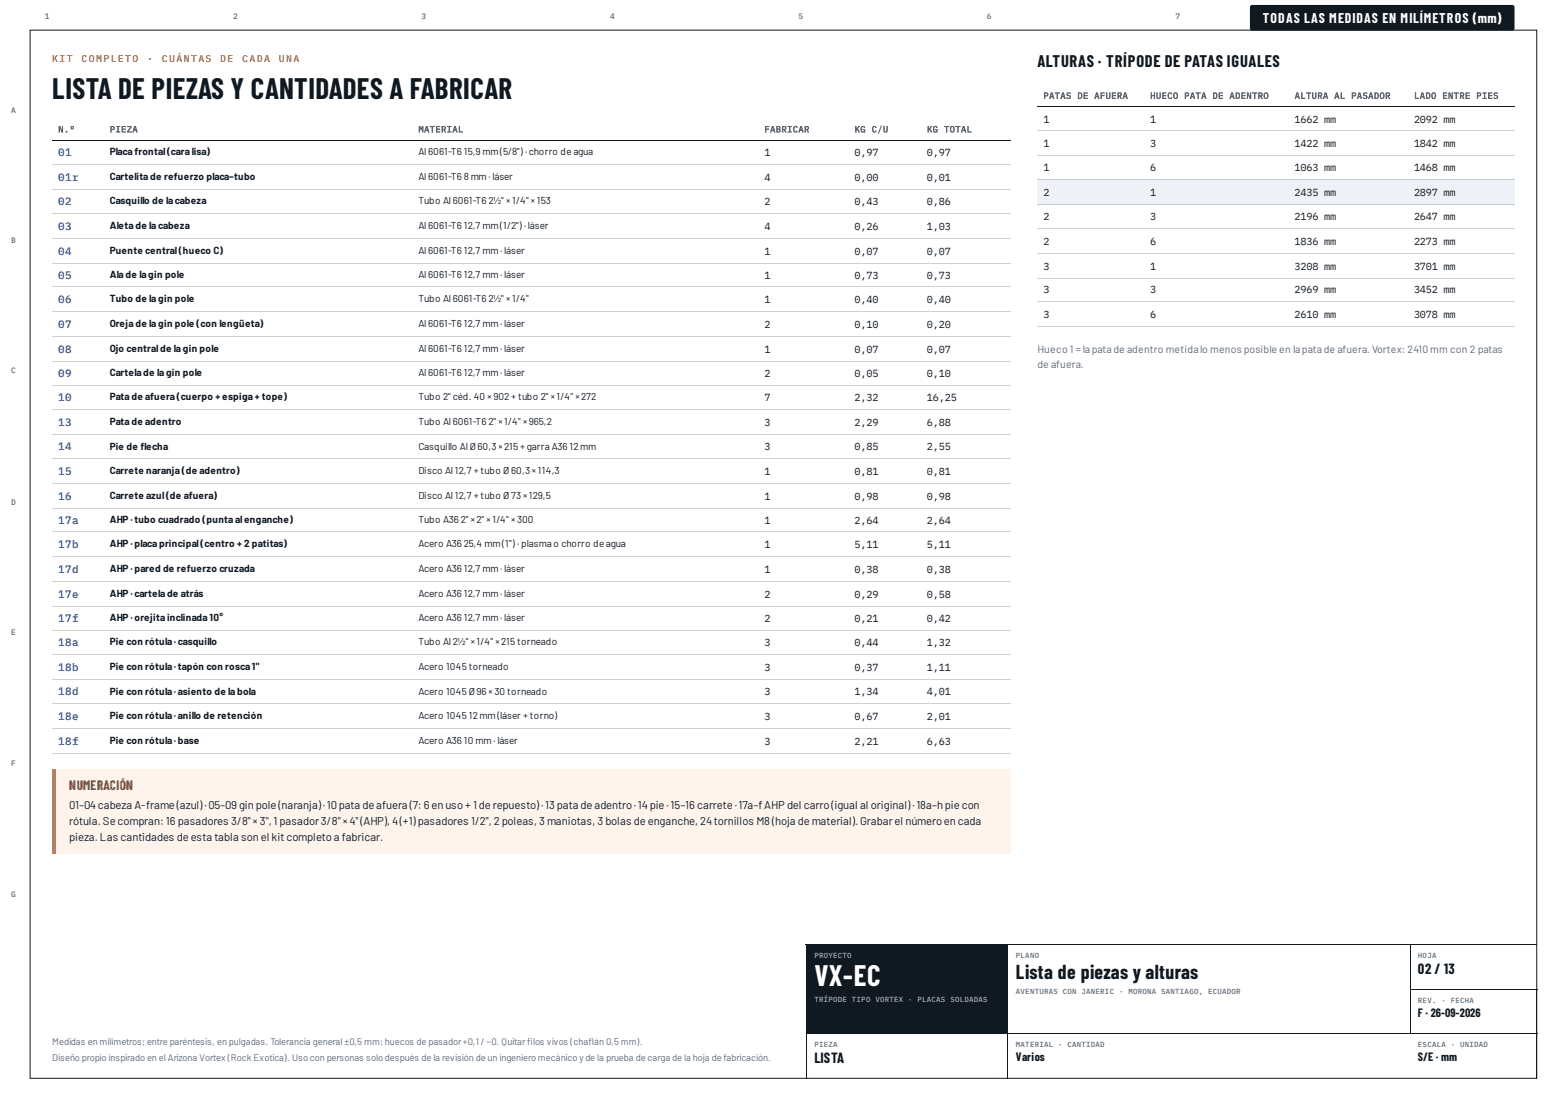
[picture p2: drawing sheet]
<svg xmlns="http://www.w3.org/2000/svg" width="420mm" height="297mm" viewBox="0 0 420 297" stroke-linecap="round" stroke-linejoin="round" font-family="sans-serif">
<defs><g id="words">
<text font-size="7.8" fill="#101820" x="14" y="26.5">LISTA DE PIEZAS Y CANTIDADES A FABRICAR</text>
<text font-size="7.8" fill="#fff" x="218.3" y="264.1">VX-EC</text>
<text font-size="5.3" fill="#101820" x="272.3" y="262.2">Lista de piezas y alturas</text>
<text font-size="4.4" fill="#101820" x="278" y="18">ALTURAS · TRÍPODE DE PATAS IGUALES</text>
<g font-size="3.9" fill="#101820">
<text x="380" y="260.9">02 / 13</text>
<text x="218.3" y="284.7">LISTA</text>
</g>
<text font-size="3.7" fill="#fff" x="338.4" y="6.1">TODAS LAS MEDIDAS EN MILÍMETROS (mm)</text>
<text font-size="3.5" fill="#9a3a07" x="18.6" y="211.7">NUMERACIÓN</text>
<g font-size="3.2" fill="#101820">
<text x="380" y="272.3">F · 26-09-2026</text>
<text x="272.3" y="284.2">Varios</text>
<text x="380" y="284.2">S/E · mm</text>
</g>
<g font-size="3" fill="#101820">
<text x="18.6" y="216.7">01–04cabeza A-frame(azul) ·05–09 ginpole(naranja) ·10pata deafuera (7: 6 enuso+ 1 derepuesto) ·13 pata deadentro·14pie·15–16 carrete·17a–fAHP del carro(igual al original) ·18a–hpiecon</text>
<text x="18.6" y="220.9">rótula.Secompran: 16 pasadores 3/8&quot; × 3&quot;, 1 pasador3/8&quot; × 4&quot; (AHP), 4(+1) pasadores 1/2&quot;, 2poleas, 3 maniotas, 3 bolas deenganche, 24tornillos M8 (hoja dematerial).Grabarel númeroencada</text>
<text x="18.6" y="225.2">pieza.Las cantidades deesta tabla sonel kitcompletoa fabricar.</text>
</g>
<g font-size="2.9" fill="#1646a8">
<text x="15.6" y="41.8">01</text>
<text x="15.6" y="48.4">01r</text>
<text x="15.6" y="55">02</text>
<text x="15.6" y="61.6">03</text>
<text x="15.6" y="68.3">04</text>
<text x="15.6" y="74.6">05</text>
<text x="15.6" y="81.2">06</text>
<text x="15.6" y="87.8">07</text>
<text x="15.6" y="94.5">08</text>
<text x="15.6" y="101.1">09</text>
<text x="15.6" y="107.4">10</text>
<text x="15.6" y="114">13</text>
<text x="15.6" y="120.7">14</text>
<text x="15.6" y="127.3">15</text>
<text x="15.6" y="133.9">16</text>
<text x="15.6" y="140.2">17a</text>
<text x="15.6" y="146.8">17b</text>
<text x="15.6" y="153.5">17d</text>
<text x="15.6" y="160.1">17e</text>
<text x="15.6" y="166.7">17f</text>
<text x="15.6" y="173">18a</text>
<text x="15.6" y="179.7">18b</text>
<text x="15.6" y="186.3">18d</text>
<text x="15.6" y="192.9">18e</text>
<text x="15.6" y="199.5">18f</text>
</g>
<g font-size="2.8" fill="#101820">
<text x="279.6" y="32.8">1</text>
<text x="308.3" y="32.8">1</text>
<text x="346.9" y="32.8">1662 mm</text>
<text x="378.9" y="32.8">2092 mm</text>
<text x="204.8" y="41.8">1</text>
<text x="229" y="41.8">0,97</text>
<text x="248.4" y="41.8">0,97</text>
<text x="279.6" y="39.4">1</text>
<text x="308.3" y="39.4">3</text>
<text x="346.9" y="39.4">1422 mm</text>
<text x="378.9" y="39.4">1842 mm</text>
<text x="279.6" y="45.8">1</text>
<text x="308.3" y="45.8">6</text>
<text x="346.9" y="45.8">1063 mm</text>
<text x="378.9" y="45.8">1468 mm</text>
<text x="204.8" y="48.4">4</text>
<text x="229" y="48.4">0,00</text>
<text x="248.4" y="48.4">0,01</text>
<text x="279.6" y="52.4">2</text>
<text x="308.3" y="52.4">1</text>
<text x="346.9" y="52.4">2435 mm</text>
<text x="378.9" y="52.4">2897 mm</text>
<text x="204.8" y="55">2</text>
<text x="229" y="55">0,43</text>
<text x="248.4" y="55">0,86</text>
<text x="279.6" y="59">2</text>
<text x="308.3" y="59">3</text>
<text x="346.9" y="59">2196 mm</text>
<text x="378.9" y="59">2647 mm</text>
<text x="204.8" y="61.6">4</text>
<text x="229" y="61.6">0,26</text>
<text x="248.4" y="61.6">1,03</text>
<text x="279.6" y="65.6">2</text>
<text x="308.3" y="65.6">6</text>
<text x="346.9" y="65.6">1836 mm</text>
<text x="378.9" y="65.6">2273 mm</text>
<text x="204.8" y="68.3">1</text>
<text x="229" y="68.3">0,07</text>
<text x="248.4" y="68.3">0,07</text>
<text x="204.8" y="74.6">1</text>
<text x="229" y="74.6">0,73</text>
<text x="248.4" y="74.6">0,73</text>
<text x="279.6" y="72.2">3</text>
<text x="308.3" y="72.2">1</text>
<text x="346.9" y="72.2">3208 mm</text>
<text x="378.9" y="72.2">3701 mm</text>
<text x="204.8" y="81.2">1</text>
<text x="229" y="81.2">0,40</text>
<text x="248.4" y="81.2">0,40</text>
<text x="279.6" y="78.6">3</text>
<text x="308.3" y="78.6">3</text>
<text x="346.9" y="78.6">2969 mm</text>
<text x="378.9" y="78.6">3452 mm</text>
<text x="204.8" y="87.8">2</text>
<text x="229" y="87.8">0,10</text>
<text x="248.4" y="87.8">0,20</text>
<text x="279.6" y="85.2">3</text>
<text x="308.3" y="85.2">6</text>
<text x="346.9" y="85.2">2610 mm</text>
<text x="378.9" y="85.2">3078 mm</text>
<text x="204.8" y="94.5">1</text>
<text x="229" y="94.5">0,07</text>
<text x="248.4" y="94.5">0,07</text>
<text x="204.8" y="101.1">2</text>
<text x="229" y="101.1">0,05</text>
<text x="248.4" y="101.1">0,10</text>
<text x="204.8" y="107.4">7</text>
<text x="229" y="107.4">2,32</text>
<text x="248.4" y="107.4">16,25</text>
<text x="204.8" y="114">3</text>
<text x="229" y="114">2,29</text>
<text x="248.4" y="114">6,88</text>
<text x="204.8" y="120.7">3</text>
<text x="229" y="120.7">0,85</text>
<text x="248.4" y="120.7">2,55</text>
<text x="204.8" y="127.3">1</text>
<text x="229" y="127.3">0,81</text>
<text x="248.4" y="127.3">0,81</text>
<text x="204.8" y="133.9">1</text>
<text x="229" y="133.9">0,98</text>
<text x="248.4" y="133.9">0,98</text>
<text x="204.8" y="140.2">1</text>
<text x="229" y="140.2">2,64</text>
<text x="248.4" y="140.2">2,64</text>
<text x="204.8" y="146.8">1</text>
<text x="229" y="146.8">5,11</text>
<text x="248.4" y="146.8">5,11</text>
<text x="204.8" y="153.5">1</text>
<text x="229" y="153.5">0,38</text>
<text x="248.4" y="153.5">0,38</text>
<text x="204.8" y="160.1">2</text>
<text x="229" y="160.1">0,29</text>
<text x="248.4" y="160.1">0,58</text>
<text x="204.8" y="166.7">2</text>
<text x="229" y="166.7">0,21</text>
<text x="248.4" y="166.7">0,42</text>
<text x="204.8" y="173">3</text>
<text x="229" y="173">0,44</text>
<text x="248.4" y="173">1,32</text>
<text x="204.8" y="179.7">3</text>
<text x="229" y="179.7">0,37</text>
<text x="248.4" y="179.7">1,11</text>
<text x="204.8" y="186.3">3</text>
<text x="229" y="186.3">1,34</text>
<text x="248.4" y="186.3">4,01</text>
<text x="204.8" y="192.9">3</text>
<text x="229" y="192.9">0,67</text>
<text x="248.4" y="192.9">2,01</text>
<text x="204.8" y="199.5">3</text>
<text x="229" y="199.5">2,21</text>
<text x="248.4" y="199.5">6,63</text>
</g>
<g font-size="2.8" fill="#5b6875">
<text x="278" y="94.5">Hueco 1 =lapatade adentro metidalo menos posible en lapatade afuera. Vortex: 2410 mm con 2 patas</text>
<text x="278" y="98.4">de afuera.</text>
</g>
<g font-size="2.7" fill="#101820">
<text x="29.4" y="41.5">Placafrontal(caralisa)</text>
<text x="112.1" y="41.5">Al6061-T6</text>
<text x="124.3" y="41.5">15,9 mm(5/8&quot;) · chorro deagua</text>
<text x="29.4" y="48.2">Cartelitade refuerzo placa–tubo</text>
<text x="112.1" y="48.2">Al6061-T6</text>
<text x="124.3" y="48.2">8 mm· láser</text>
<text x="29.4" y="54.8">Casquillo de lacabeza</text>
<text x="112.1" y="54.8">Tubo Al6061-T6</text>
<text x="130.9" y="54.8">2½&quot; × 1/4&quot; × 153</text>
<text x="29.4" y="61.4">Aletade lacabeza</text>
<text x="112.1" y="61.4">Al6061-T6</text>
<text x="124.3" y="61.4">12,7 mm(1/2&quot;) · láser</text>
<text x="29.4" y="68">Puente central(hueco C)</text>
<text x="112.1" y="68">Al6061-T6</text>
<text x="124.3" y="68">12,7 mm· láser</text>
<text x="29.4" y="74.3">Alade lagin pole</text>
<text x="112.1" y="74.3">Al6061-T6</text>
<text x="124.3" y="74.3">12,7 mm· láser</text>
<text x="29.4" y="81">Tubo de lagin pole</text>
<text x="112.1" y="81">Tubo Al6061-T6</text>
<text x="130.9" y="81">2½&quot; × 1/4&quot;</text>
<text x="29.4" y="87.6">Orejade lagin pole (con lengüeta)</text>
<text x="112.1" y="87.6">Al6061-T6</text>
<text x="124.3" y="87.6">12,7 mm· láser</text>
<text x="29.4" y="94.2">Ojo centralde lagin pole</text>
<text x="112.1" y="94.2">Al6061-T6</text>
<text x="124.3" y="94.2">12,7 mm· láser</text>
<text x="29.4" y="100.8">Cartelade lagin pole</text>
<text x="112.1" y="100.8">Al6061-T6</text>
<text x="124.3" y="100.8">12,7 mm· láser</text>
<text x="29.4" y="107.2">Patade afuera(cuerpo + espiga+ tope)</text>
<text x="112.1" y="107.2">Tubo 2&quot; céd. 40 × 902+ tubo 2&quot; × 1/4&quot; × 272</text>
<text x="29.4" y="113.8">Patade adentro</text>
<text x="112.1" y="113.8">Tubo Al6061-T6</text>
<text x="130.9" y="113.8">2&quot; × 1/4&quot; × 965,2</text>
<text x="29.4" y="120.4">Pie de fecha</text>
<text x="37.6" y="120.4">l</text>
<text x="112.1" y="120.4">Casquillo AlØ60,3 × 215 + garra A36</text>
<text x="152.6" y="120.4">12mm</text>
<text x="29.4" y="127">Carrete naranja(de adentro)</text>
<text x="112.1" y="127">Disco Al12,7 + tubo Ø60,3 × 114,3</text>
<text x="29.4" y="133.6">Carrete azul(de afuera)</text>
<text x="112.1" y="133.6">Disco Al12,7 + tubo Ø73 × 129,5</text>
<text x="29.4" y="140">AHP ·tubo cuadrado (puntaalenganche)</text>
<text x="112.1" y="140">Tubo A36</text>
<text x="123.5" y="140">2&quot; × 2&quot; × 1/4&quot; × 300</text>
<text x="29.4" y="146.6">AHP ·placaprincipal(centro + 2 patitas)</text>
<text x="112.1" y="146.6">Acero A36</text>
<text x="124.3" y="146.6">25,4 mm(1&quot;) · plasma o chorro deagua</text>
<text x="29.4" y="153.2">AHP ·pared de refuerzo cruzada</text>
<text x="112.1" y="153.2">Acero A36</text>
<text x="124.3" y="153.2">12,7 mm· láser</text>
<text x="29.4" y="159.8">AHP ·cartelade atrás</text>
<text x="112.1" y="159.8">Acero A36</text>
<text x="124.3" y="159.8">12,7 mm· láser</text>
<text x="29.4" y="166.4">AHP ·orejitainclinada10°</text>
<text x="112.1" y="166.4">Acero A36</text>
<text x="124.3" y="166.4">12,7 mm· láser</text>
<text x="29.4" y="172.8">Pie con rótula·casquillo</text>
<text x="112.1" y="172.8">Tubo Al2½&quot; × 1/4&quot; × 215 torneado</text>
<text x="29.4" y="179.4">Pie con rótula·tapón con rosca1&quot;</text>
<text x="112.1" y="179.4">Acero 1045 torneado</text>
<text x="29.4" y="186">Pie con rótula·asiento de labola</text>
<text x="112.1" y="186">Acero 1045 Ø96 × 30 torneado</text>
<text x="29.4" y="192.6">Pie con rótula·anillo de retención</text>
<text x="112.1" y="192.6">Acero 1045</text>
<text x="125.6" y="192.6">12mm(láser + torno)</text>
<text x="29.4" y="199.2">Pie con rótula·base</text>
<text x="112.1" y="199.2">Acero A36</text>
<text x="124.3" y="199.2">10 mm· láser</text>
</g>
<g font-size="2.6" fill="#e0621b">
<text x="14" y="16.7">KIT</text>
<text x="21.8" y="16.7">COMPLETO</text>
<text x="39.5" y="16.7">·</text>
<text x="43.4" y="16.7">CUÁNTAS</text>
<text x="59" y="16.7">DE</text>
<text x="64.9" y="16.7">CADA</text>
<text x="74.7" y="16.7">UNA</text>
</g>
<g font-size="2.5" fill="#5b6875">
<text x="14" y="279.9">Medidas en milímetros; entre paréntesis, en pulgadas. Tolerancia general ±0,5 mm; huecos de pasador+0,1 / −0. Quitarflos vivos (chafán 0,5 mm).</text>
<text x="141.3" y="279.9">i</text>
<text x="157.7" y="279.9">l</text>
<text x="14" y="284.2">Diseño propio inspirado en el Arizona Vortex (Rock Exotica). Uso con personas solo después de la revisión de un ingeniero mecánico yde la prueba de carga de la hoja de fabricación.</text>
</g>
<g font-size="2.4" fill="#5b6875">
<text x="279.6" y="26.5">PATAS DE AFUERA</text>
<text x="308.3" y="26.5">HUECO PATA DE ADENTRO</text>
<text x="346.9" y="26.5">ALTURA AL PASADOR</text>
<text x="378.9" y="26.5">LADO ENTRE PIES</text>
<text x="15.6" y="35.5">N.º</text>
<text x="29.4" y="35.5">PIEZA</text>
<text x="112.1" y="35.5">MATERIAL</text>
<text x="204.8" y="35.5">FABRICAR</text>
<text x="229" y="35.5">KG C/U</text>
<text x="248.4" y="35.5">KG TOTAL</text>
</g>
<g font-size="2.1" fill="#5b6875">
<text x="12" y="5">1</text>
<text x="62.5" y="5">2</text>
<text x="113" y="5">3</text>
<text x="163.5" y="5">4</text>
<text x="214" y="5">5</text>
<text x="264.5" y="5">6</text>
<text x="315" y="5">7</text>
<text x="365.5" y="5">8</text>
<text x="3" y="30.2">A</text>
<text x="3" y="65.1">B</text>
<text x="3" y="100">C</text>
<text x="3" y="135.2">D</text>
<text x="3" y="170.1">E</text>
<text x="3" y="205.1">F</text>
<text x="3" y="240.2">G</text>
</g>
<g font-size="2" fill="#9fb0c1">
<text x="218.3" y="256.6">PROYECTO</text>
<text x="218.3" y="268.3">TRÍPODE TIPO VORTEX · PLACAS SOLDADAS</text>
</g>
<g font-size="2" fill="#5b6875">
<text x="272.3" y="256.6">PLANO</text>
<text x="380" y="256.6">HOJA</text>
<text x="272.3" y="266.2">AVENTURAS CON JANERIC · MORONA SANTIAGO, ECUADOR</text>
<text x="380" y="268.6">REV. · FECHA</text>
<text x="218.3" y="280.5">PIEZA</text>
<text x="272.3" y="280.5">MATERIAL · CANTIDAD</text>
<text x="380" y="280.5">ESCALA · UNIDAD</text>
</g>
</g></defs>
<path d="M8.1 8.1h403.7v280.7h-403.7zM14 37.7h256.9" fill="none" stroke="#101820" stroke-width=".27"/>
<g fill="none" stroke="#c9d1d9" stroke-width=".27">
<path d="M14 44.1h256.9M14 50.7h256.9M14 57.3h256.9M14 63.9h256.9M14 70.5h256.9M14 76.9h256.9M14 83.5h256.9M14 90.1h256.9M14 96.7h256.9M14 103.3h256.9M14 109.7h256.9M14 116.3h256.9"/>
<path d="M14 122.9h256.9M14 129.5h256.9M14 136.1h256.9M14 142.5h256.9M14 149.1h256.9M14 155.7h256.9M14 162.3h256.9M14 168.9h256.9M14 175.3h256.9M14 181.9h256.9M14 188.5h256.9M14 195.1h256.9"/>
<path d="M14 201.7h256.9"/>
</g>
<path d="M14 205.8h256.9v22.8h-256.9z" fill="#fff4ec"/>
<path d="M14 205.8h1.1v22.8h-1.1z" fill="#e0621b"/>
<g fill="#eef2f6">
<path d="M278.1 48.2h28.6v6.6h-28.6z"/>
<path d="M306.7 48.2h38.6v6.6h-38.6z"/>
<path d="M345.3 48.2h32v6.6h-32z"/>
<path d="M377.3 48.2h28.6v6.6h-28.6z"/>
</g>
<path d="M278.1 28.4h127.8M215.9 253.1h196.1M216 252.9v36" fill="none" stroke="#101820" stroke-width=".27"/>
<path d="M278.1 35.1h127.8M278.1 41.7h127.8M278.1 48h127.8M278.1 54.6h127.8M278.1 61.3h127.8M278.1 67.9h127.8M278.1 74.5h127.8M278.1 80.8h127.8M278.1 87.4h127.8" fill="none" stroke="#c9d1d9" stroke-width=".27"/>
<path d="M216.2 253.2h53.9v23.8h-53.9z" fill="#101820"/>
<path d="M270 253.2v35.7M378 253.2v23.8M216.2 276.9h195.8M378.1 265h33.9M411.8 265.1v23.8" fill="none" stroke="#101820" stroke-width=".27"/>
<path d="M335.1 1.5l.5-.2h69.7l.4 .2 .2 .4v5.7l-.2 .4-.4 .2h-69.7l-.5-.2-.1-.4v-5.7z" fill="#101820"/>
<use href="#words"/>
</svg>
